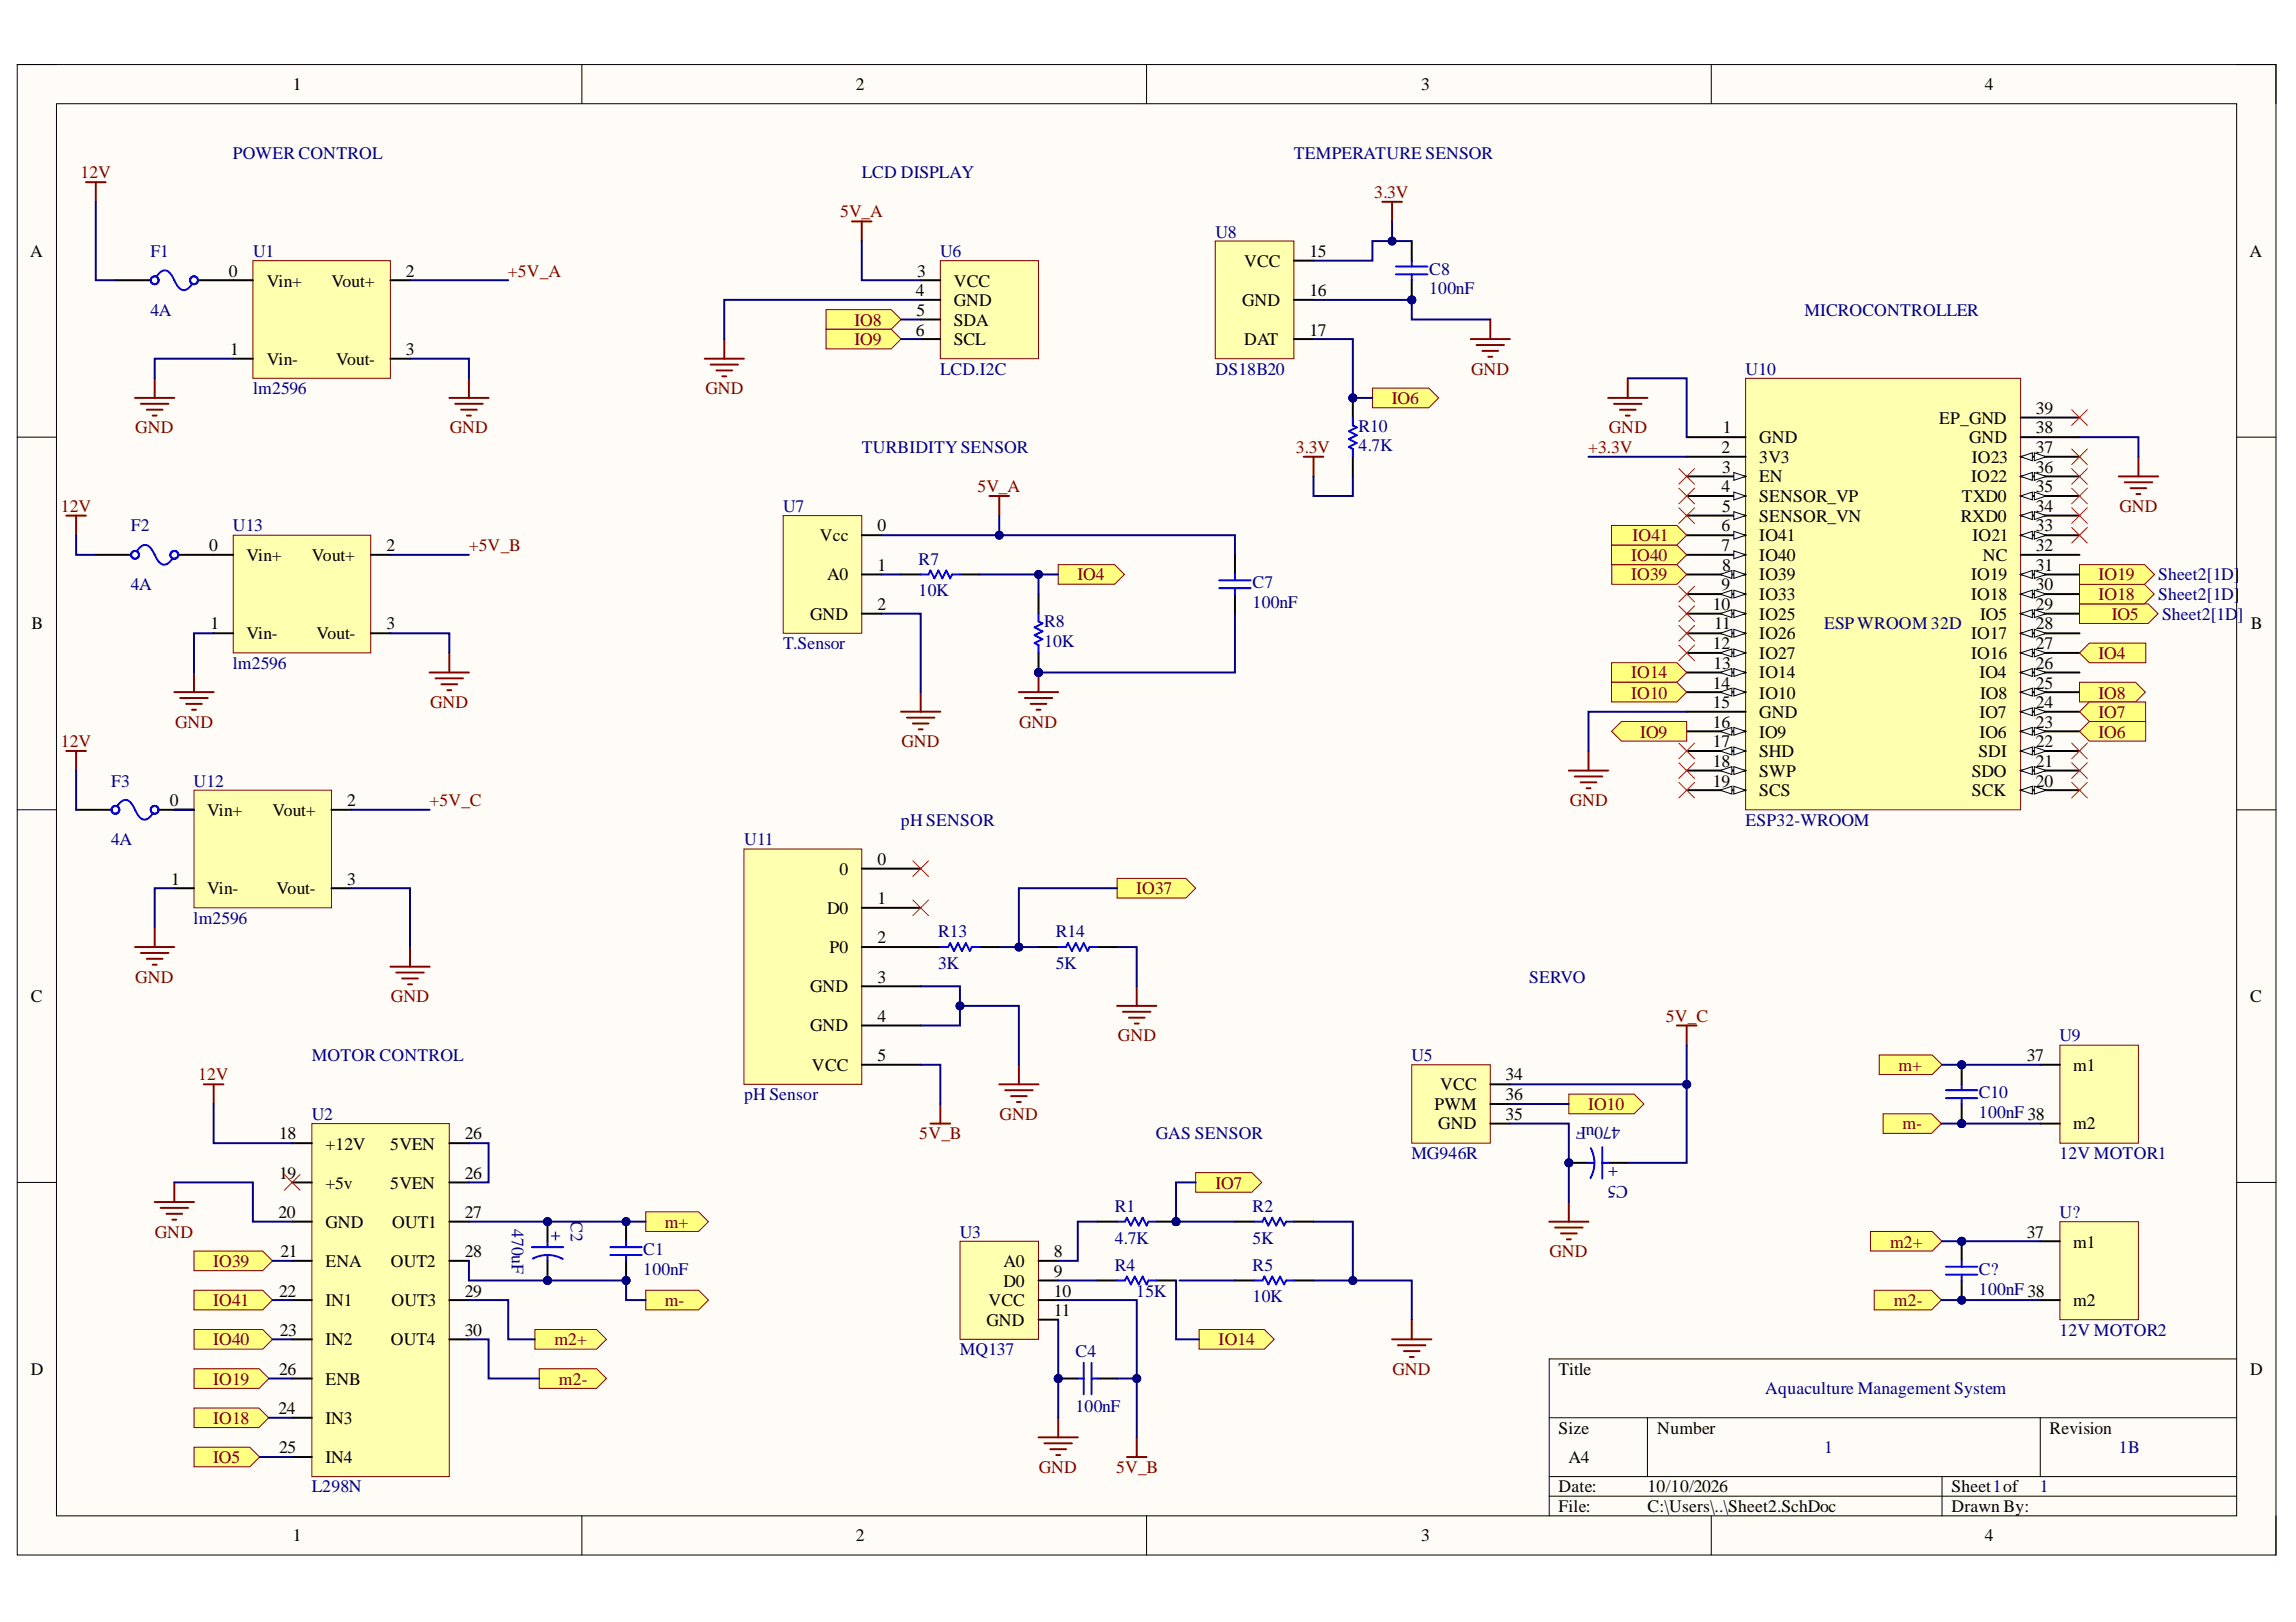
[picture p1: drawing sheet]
<svg xmlns="http://www.w3.org/2000/svg" width="297mm" height="210mm" viewBox="0 0 297 210" stroke-linecap="round" stroke-linejoin="round" font-family="sans-serif">
<defs><g id="words">
<g font-size="2.3">
<text x="37.9" y="11.7">1</text>
<text x="110.7" y="11.7">2</text>
<text x="183.9" y="11.7">3</text>
<text x="256.8" y="11.7">4</text>
<text x="3.9" y="33.3">A</text>
<text x="29.6" y="35.8">0</text>
<text x="52.5" y="35.8">2</text>
<text x="118.7" y="35.8">3</text>
<text x="161" y="34.6">VCC</text>
<text x="169.4" y="33.3">15</text>
<text x="291" y="33.3">A</text>
<text x="34.5" y="37.1">Vin+</text>
<text x="42.9" y="37.1">Vout+</text>
<text x="118.5" y="38.4">4</text>
<text x="118.6" y="40.9">5</text>
<text x="123.4" y="37.1">VCC</text>
<text x="123.4" y="39.6">GND</text>
<text x="160.7" y="39.6">GND</text>
<text x="169.4" y="38.4">16</text>
<text x="29.8" y="46">1</text>
<text x="34.5" y="47.2">Vin-</text>
<text x="43.5" y="47.2">Vout-</text>
<text x="52.5" y="46">3</text>
<text x="118.5" y="43.4">6</text>
<text x="123.4" y="42.2">SDA</text>
<text x="123.4" y="44.7">SCL</text>
<text x="161" y="44.7">DAT</text>
<text x="169.4" y="43.4">17</text>
<text x="263.4" y="53.6">39</text>
<text x="222.7" y="58.6">2</text>
<text x="222.9" y="56.1">1</text>
<text x="227.6" y="57.4">GND</text>
<text x="227.6" y="59.9">3V3</text>
<text x="250.9" y="54.8">EP_GND</text>
<text x="254.8" y="57.4">GND</text>
<text x="255.1" y="59.9">IO23</text>
<text x="263.4" y="58.6">37</text>
<text x="263.4" y="56.1">38</text>
<text x="222.7" y="63.7">4</text>
<text x="222.8" y="61.2">3</text>
<text x="227.6" y="62.4">EN</text>
<text x="227.6" y="65">SENSOR_VP</text>
<text x="253.8" y="65">TXD0</text>
<text x="255" y="62.4">IO22</text>
<text x="263.4" y="63.7">35</text>
<text x="263.4" y="61.2">36</text>
<text x="27.1" y="71.3">0</text>
<text x="50" y="71.3">2</text>
<text x="106.1" y="70">Vcc</text>
<text x="113.5" y="68.8">0</text>
<text x="222.7" y="68.8">6</text>
<text x="222.7" y="71.3">7</text>
<text x="222.8" y="66.2">5</text>
<text x="227.6" y="67.5">SENSOR_VN</text>
<text x="227.6" y="70">IO41</text>
<text x="253.7" y="67.5">RXD0</text>
<text x="255.2" y="70">IO21</text>
<text x="263.4" y="71.3">32</text>
<text x="263.4" y="68.8">33</text>
<text x="263.4" y="66.2">34</text>
<text x="31.9" y="72.6">Vin+</text>
<text x="40.3" y="72.6">Vout+</text>
<text x="107" y="75.1">A0</text>
<text x="113.5" y="73.8">1</text>
<text x="222.7" y="76.4">9</text>
<text x="222.8" y="73.8">8</text>
<text x="227.6" y="72.6">IO40</text>
<text x="227.6" y="75.1">IO39</text>
<text x="227.6" y="77.6">IO33</text>
<text x="255" y="77.6">IO18</text>
<text x="255" y="75.1">IO19</text>
<text x="256.5" y="72.6">NC</text>
<text x="263.4" y="76.4">30</text>
<text x="263.4" y="73.8">31</text>
<text x="4.1" y="81.4">B</text>
<text x="27.2" y="81.4">1</text>
<text x="31.9" y="82.7">Vin-</text>
<text x="40.9" y="82.7">Vout-</text>
<text x="50" y="81.4">3</text>
<text x="104.8" y="80.2">GND</text>
<text x="113.5" y="78.9">2</text>
<text x="221.6" y="78.9">10</text>
<text x="221.6" y="84">12</text>
<text x="221.8" y="81.4">11</text>
<text x="227.6" y="80.2">IO25</text>
<text x="227.6" y="82.7">IO26</text>
<text x="255" y="82.7">IO17</text>
<text x="256.2" y="80.2">IO5</text>
<text x="263.4" y="84">27</text>
<text x="263.4" y="81.4">28</text>
<text x="263.4" y="78.9">29</text>
<text x="291.2" y="81.4">B</text>
<text x="221.6" y="89.1">14</text>
<text x="221.7" y="86.5">13</text>
<text x="227.6" y="85.2">IO27</text>
<text x="227.6" y="87.8">IO14</text>
<text x="255" y="85.2">IO16</text>
<text x="256.1" y="87.8">IO4</text>
<text x="263.4" y="89.1">25</text>
<text x="263.4" y="86.5">26</text>
<text x="221.6" y="91.7">15</text>
<text x="221.6" y="94.2">16</text>
<text x="227.6" y="90.4">IO10</text>
<text x="227.6" y="92.9">GND</text>
<text x="227.6" y="95.5">IO9</text>
<text x="256.1" y="95.5">IO6</text>
<text x="256.1" y="92.9">IO7</text>
<text x="256.2" y="90.4">IO8</text>
<text x="263.4" y="94.2">23</text>
<text x="263.4" y="91.7">24</text>
<text x="221.6" y="96.7">17</text>
<text x="221.6" y="99.3">18</text>
<text x="221.6" y="101.8">19</text>
<text x="227.6" y="98">SHD</text>
<text x="227.6" y="100.5">SWP</text>
<text x="255.1" y="100.5">SDO</text>
<text x="255.9" y="98">SDI</text>
<text x="263.4" y="101.8">20</text>
<text x="263.4" y="99.3">21</text>
<text x="263.4" y="96.7">22</text>
<text x="22" y="104.3">0</text>
<text x="26.8" y="105.6">Vin+</text>
<text x="35.3" y="105.6">Vout+</text>
<text x="44.9" y="104.3">2</text>
<text x="227.6" y="103.1">SCS</text>
<text x="255.1" y="103.1">SCK</text>
<text x="108.6" y="113.2">0</text>
<text x="113.5" y="111.9">0</text>
<text x="22.2" y="114.5">1</text>
<text x="26.8" y="115.7">Vin-</text>
<text x="35.8" y="115.7">Vout-</text>
<text x="44.9" y="114.5">3</text>
<text x="107" y="118.3">D0</text>
<text x="113.5" y="117">1</text>
<text x="107.3" y="123.3">P0</text>
<text x="113.5" y="122.1">2</text>
<text x="4" y="129.7">C</text>
<text x="104.8" y="128.4">GND</text>
<text x="113.5" y="127.1">3</text>
<text x="291.1" y="129.7">C</text>
<text x="104.8" y="133.5">GND</text>
<text x="113.5" y="132.2">4</text>
<text x="113.5" y="137.3">5</text>
<text x="262.2" y="137.3">37</text>
<text x="105" y="138.6">VCC</text>
<text x="185.6" y="143.6">PWM</text>
<text x="186.3" y="141.1">VCC</text>
<text x="194.8" y="139.8">34</text>
<text x="194.8" y="142.4">36</text>
<text x="268.2" y="138.6">m1</text>
<text x="36.1" y="147.4">18</text>
<text x="42.1" y="148.8">+12V</text>
<text x="50.5" y="148.8">5VEN</text>
<text x="60.1" y="147.4">26</text>
<text x="186.1" y="146.2">GND</text>
<text x="194.8" y="144.9">35</text>
<text x="268.2" y="146.2">m2</text>
<text x="36.1" y="152.6">19</text>
<text x="42.1" y="153.8">+5v</text>
<text x="50.5" y="153.8">5VEN</text>
<text x="60.1" y="152.6">26</text>
<text x="36" y="157.6">20</text>
<text x="42.1" y="158.9">GND</text>
<text x="50.7" y="158.9">OUT1</text>
<text x="60.1" y="157.6">27</text>
<text x="262.2" y="160.2">37</text>
<text x="268.2" y="161.4">m1</text>
<text x="36.1" y="167.8">22</text>
<text x="36.3" y="162.7">21</text>
<text x="42.1" y="164">ENA</text>
<text x="50.6" y="164">OUT2</text>
<text x="60.1" y="162.7">28</text>
<text x="60.1" y="167.8">29</text>
<text x="129.8" y="164">A0</text>
<text x="129.8" y="166.5">D0</text>
<text x="136.3" y="162.7">8</text>
<text x="136.3" y="165.2">9</text>
<text x="136.3" y="167.8">10</text>
<text x="36.2" y="172.9">23</text>
<text x="42.1" y="169">IN1</text>
<text x="50.7" y="169">OUT3</text>
<text x="60.1" y="172.9">30</text>
<text x="127.6" y="171.6">GND</text>
<text x="127.9" y="169">VCC</text>
<text x="136.3" y="170.3">11</text>
<text x="268.2" y="169">m2</text>
<text x="4" y="177.9">D</text>
<text x="36.1" y="177.9">26</text>
<text x="42.1" y="174.1">IN2</text>
<text x="42.1" y="179.2">ENB</text>
<text x="50.6" y="174.1">OUT4</text>
<text x="201.6" y="177.9">Title</text>
<text x="291.1" y="177.9">D</text>
<text x="36" y="183">24</text>
<text x="42.1" y="184.3">IN3</text>
<text x="201.6" y="185.5">Size</text>
<text x="214.4" y="185.5">Number</text>
<text x="265.2" y="185.5">Revision</text>
<text x="36.1" y="188.1">25</text>
<text x="42.1" y="189.3">IN4</text>
<text x="202.9" y="189.3">A4</text>
<text x="201.6" y="193.1">Date:</text>
<text x="201.6" y="195.7">File:</text>
<text x="213.1" y="193.1">10/10/2026</text>
<text x="213.1" y="195.7">C:\Users\..\Sheet2.SchDoc</text>
<text x="252.5" y="193.1">Sheet1of</text>
<text x="252.5" y="195.7">Drawn By:</text>
<text x="37.9" y="199.5">1</text>
<text x="110.7" y="199.5">2</text>
<text x="183.9" y="199.5">3</text>
<text x="256.8" y="199.5">4</text>
</g>
<g font-size="2.3" fill="#800000">
<text x="10.4" y="23.1">12V</text>
<text x="108.7" y="28.1">5V_A</text>
<text x="177.8" y="25.6">3.3V</text>
<text x="65.7" y="35.8">+5V_A</text>
<text x="110.5" y="42.2">IO8</text>
<text x="110.5" y="44.7">IO9</text>
<text x="91.3" y="51">GND</text>
<text x="180.1" y="52.3">IO6</text>
<text x="190.3" y="48.5">GND</text>
<text x="17.5" y="56.1">GND</text>
<text x="58.2" y="56.1">GND</text>
<text x="167.6" y="58.6">3.3V</text>
<text x="205.4" y="58.6">+3.3V</text>
<text x="208.2" y="56.1">GND</text>
<text x="126.4" y="63.7">5V_A</text>
<text x="7.9" y="66.2">12V</text>
<text x="60.6" y="71.3">+5V_B</text>
<text x="211.2" y="70">IO41</text>
<text x="274.2" y="66.2">GND</text>
<text x="139.4" y="75.1">IO4</text>
<text x="211" y="75.1">IO39</text>
<text x="211" y="72.6">IO40</text>
<text x="271.5" y="77.6">IO18</text>
<text x="271.5" y="75.1">IO19</text>
<text x="273.2" y="80.2">IO5</text>
<text x="211" y="87.8">IO14</text>
<text x="271.5" y="85.2">IO4</text>
<text x="22.7" y="94.2">GND</text>
<text x="55.7" y="91.7">GND</text>
<text x="131.9" y="94.2">GND</text>
<text x="211" y="90.4">IO10</text>
<text x="212.2" y="95.5">IO9</text>
<text x="271.5" y="90.4">IO8</text>
<text x="271.5" y="92.9">IO7</text>
<text x="271.5" y="95.5">IO6</text>
<text x="7.9" y="96.7">12V</text>
<text x="116.6" y="96.7">GND</text>
<text x="55.6" y="104.3">+5V_C</text>
<text x="203.1" y="104.3">GND</text>
<text x="147" y="115.7">IO37</text>
<text x="17.5" y="127.1">GND</text>
<text x="50.6" y="129.7">GND</text>
<text x="144.6" y="134.7">GND</text>
<text x="215.5" y="132.2">5V_C</text>
<text x="25.6" y="139.8">12V</text>
<text x="205.4" y="143.6">IO10</text>
<text x="245.6" y="138.6">m+</text>
<text x="118.9" y="147.4">5V_B</text>
<text x="129.3" y="144.9">GND</text>
<text x="246.1" y="146.2">m-</text>
<text x="157.2" y="153.8">IO7</text>
<text x="20" y="160.2">GND</text>
<text x="86" y="158.9">m+</text>
<text x="244.5" y="161.4">m2+</text>
<text x="27.6" y="164">IO39</text>
<text x="200.5" y="162.7">GND</text>
<text x="27.6" y="169">IO41</text>
<text x="86" y="169">m-</text>
<text x="245" y="169">m2-</text>
<text x="27.6" y="174.1">IO40</text>
<text x="27.6" y="179.2">IO19</text>
<text x="71.7" y="174.1">m2+</text>
<text x="72.3" y="179.2">m2-</text>
<text x="157.7" y="174.1">IO14</text>
<text x="180.2" y="177.9">GND</text>
<text x="27.6" y="184.3">IO18</text>
<text x="27.6" y="189.3">IO5</text>
<text x="134.4" y="190.6">GND</text>
<text x="144.4" y="190.6">5V_B</text>
</g>
<g font-size="2.3" fill="#000080">
<text x="30.1" y="20.5">POWER CONTROL</text>
<text x="111.5" y="23.1">LCD DISPLAY</text>
<text x="167.4" y="20.5">TEMPERATURE SENSOR</text>
<text x="19.5" y="33.3">F1</text>
<text x="32.7" y="33.3">U1</text>
<text x="121.6" y="33.3">U6</text>
<text x="157.2" y="30.8">U8</text>
<text x="184.9" y="35.6">C8</text>
<text x="19.5" y="40.9">4A</text>
<text x="184.9" y="38.1">100nF</text>
<text x="233.4" y="40.9">MICROCONTROLLER</text>
<text x="32.7" y="51">lm2596</text>
<text x="121.6" y="48.5">LCD.I2C</text>
<text x="157.2" y="48.5">DS18B20</text>
<text x="225.8" y="48.5">U10</text>
<text x="111.5" y="58.6">TURBIDITYSENSOR</text>
<text x="175.8" y="58.4">4.7K</text>
<text x="175.8" y="55.8">R10</text>
<text x="16.9" y="68.8">F2</text>
<text x="30.1" y="68.8">U13</text>
<text x="101.3" y="66.2">U7</text>
<text x="16.9" y="76.4">4A</text>
<text x="118.8" y="77.1">10K</text>
<text x="118.8" y="73.1">R7</text>
<text x="162.1" y="76.1">C7</text>
<text x="279.2" y="77.6">Sheet2[1D]</text>
<text x="279.2" y="75.1">Sheet2[1D]</text>
<text x="101.3" y="84">T.Sensor</text>
<text x="135.1" y="83.7">10K</text>
<text x="135.1" y="81.2">R8</text>
<text x="162.1" y="78.7">100nF</text>
<text x="236" y="81.4">ESPWROOM 32D</text>
<text x="279.7" y="80.2">Sheet2[1D</text>
<text x="289.5" y="80.2">]</text>
<text x="30.1" y="86.5">lm2596</text>
<text x="14.4" y="101.8">F3</text>
<text x="25" y="101.8">U12</text>
<text x="116.6" y="106.9">pH SENSOR</text>
<text x="225.8" y="106.9">ESP32-WROOM</text>
<text x="14.4" y="109.4">4A</text>
<text x="96.3" y="109.4">U11</text>
<text x="25" y="119.5">lm2596</text>
<text x="121.4" y="125.4">3K</text>
<text x="121.4" y="121.3">R13</text>
<text x="136.6" y="125.4">5K</text>
<text x="136.6" y="121.3">R14</text>
<text x="197.8" y="127.1">SERVO</text>
<text x="40.3" y="137.3">MOTOR CONTROL</text>
<text x="182.6" y="137.3">U5</text>
<text x="266.4" y="134.7">U9</text>
<text x="96.3" y="142.4">pH Sensor</text>
<text x="256" y="142.1">C10</text>
<text x="40.3" y="144.9">U2</text>
<text x="149.5" y="147.4">GAS SENSOR</text>
<text x="209.6" y="145.8" transform="rotate(-180 209.6 145.8)">470uF</text>
<text x="256" y="144.6">100nF 38</text>
<text x="182.6" y="150">MG946R</text>
<text x="210.6" y="153.5" transform="rotate(-180 210.6 153.5)">C5</text>
<text x="266.4" y="150">12V MOTOR1</text>
<text x="66.2" y="159" transform="rotate(90 66.2 159)">470uF</text>
<text x="73.8" y="158.1" transform="rotate(90 73.8 158.1)">C2</text>
<text x="124.2" y="160.2">U3</text>
<text x="144.2" y="160.9">4.7K</text>
<text x="144.2" y="156.9">R1</text>
<text x="162.1" y="160.9">5K</text>
<text x="162.1" y="156.9">R2</text>
<text x="266.4" y="157.6">U?</text>
<text x="83.2" y="165">100nF</text>
<text x="83.2" y="162.5">C1</text>
<text x="144.2" y="164.5">R4</text>
<text x="147" y="167.8">15K</text>
<text x="162.1" y="164.5">R5</text>
<text x="256" y="167.5">100nF 38</text>
<text x="256" y="165">C?</text>
<text x="162.1" y="168.5">10K</text>
<text x="266.4" y="172.9">12V MOTOR2</text>
<text x="124.2" y="175.4">MQ137</text>
<text x="139.1" y="175.6">C4</text>
<text x="139.1" y="182.7">100nF</text>
<text x="228.4" y="180.5">Aquaculture Management System</text>
<text x="236" y="188.1">1</text>
<text x="274.1" y="188.1">1B</text>
<text x="40.3" y="193.1">L298N</text>
<text x="263.9" y="193.1">1</text>
</g>
<g font-size="2.3" fill="#00f">
<text x="209.3" y="151" transform="rotate(-180 209.3 151)">+</text>
<text x="71.3" y="159.3" transform="rotate(90 71.3 159.3)">+</text>
</g>
</g></defs>
<path d="M2.2 8.4h292.2v192.8h-292.2z" fill-rule="evenodd" fill="#fffcf8"/>
<path d="M2.2 8.4h292.2v192.8h-292.2z" fill="none" stroke="#000" stroke-width=".13"/>
<path d="M7.3 13.4h282.1v182.8h-282.1z" fill-rule="evenodd" fill="#fffcf8"/>
<g fill="none" stroke="#000" stroke-width=".13">
<path d="M2.2 8.3h5.1M7.3 13.4h282.1v182.8h-282.1zM75.3 8.3v5.1M148.3 8.3v5.1M221.4 8.4v5M289.4 8.4h5v5M2.2 56.6h5.1M289.4 56.6h5M2.2 104.8h5.1M289.4 104.8h5M2.2 153h5.1M289.4 153h5"/>
<path d="M289.4 175.9h-89v20.3M75.3 196.2v5M148.3 196.2v5M200.4 183.5h89M200.4 191.1h89M200.4 193.6h89M213.1 183.5v7.6M221.4 196.2v5M251.2 191.1v5.1M264 183.5v7.6M294.4 196.2v5"/>
</g>
<path d="M11.1 23.6h2.6M12.4 23.6v2.5M17.5 51.5h5.1M18.2 52.3h3.6M19 53h2M19.8 53.8h.5M20 49v2.5M26.4 140.3h2.5M27.6 140.3v2.6" fill="none" stroke="#800000" stroke-width=".25"/>
<path d="M14.9 36.3h4.6M25.6 36.3h4.6" fill="none" stroke="#000" stroke-width=".25"/>
<g fill="none" stroke="#00f" stroke-width=".25">
<path d="M20.3 35.8l.1-.2a.93 .93 0 0 1 1.5-.3l.7 1.1a1.62 1.62 0 0 0 1.3 1.1l.5-.2 .4-.5"/>
<circle cx="20" cy="36.3" r=".51"/>
<circle cx="25.1" cy="36.3" r=".51"/>
</g>
<path d="M40.3 145.4h17.8v45.7h-17.8z" fill-rule="evenodd" fill="#ffffb0"/>
<path d="M40.3 145.4h17.8v45.7h-17.8z" fill="none" stroke="#800000" stroke-width=".13"/>
<g fill="none" stroke="#000" stroke-width=".25">
<path d="M37.8 147.9h2.5M37.8 153h2.5M37.8 158.1h2.5M58.1 147.9h2.6M58.1 153h2.6M58.1 158.1h2.6M37.8 163.2h2.5M37.8 168.2h2.5M37.8 173.3h2.5M37.8 178.4h2.5M58.1 163.2h2.6M58.1 168.2h2.6"/>
<path d="M58.1 173.3h2.6M37.8 183.5h2.5M37.8 188.6h2.5"/>
</g>
<path d="M20 155.6h5.1M20.8 156.3h3.5M21.5 157.1h2.1M22.3 157.8h.5M22.6 153v2.6" fill="none" stroke="#800000" stroke-width=".25"/>
<path d="M25.1 161.9h8.9l1.3 1.3-1.3 1.2h-8.9z" fill-rule="evenodd" fill="#ffff80"/>
<path d="M25.1 161.9h8.9l1.3 1.3-1.3 1.2h-8.9z" fill="none" stroke="#800000" stroke-width=".13"/>
<path d="M25.1 167h8.9l1.3 1.2-1.3 1.3h-8.9z" fill-rule="evenodd" fill="#ffff80"/>
<path d="M25.1 167h8.9l1.3 1.2-1.3 1.3h-8.9z" fill="none" stroke="#800000" stroke-width=".13"/>
<path d="M25.1 172.1h8.9l1.3 1.2-1.3 1.3h-8.9z" fill-rule="evenodd" fill="#ffff80"/>
<path d="M25.1 172.1h8.9l1.3 1.2-1.3 1.3h-8.9z" fill="none" stroke="#800000" stroke-width=".13"/>
<path d="M83.5 156.8h6.9l1.3 1.3-1.3 1.3h-6.9z" fill-rule="evenodd" fill="#ffff80"/>
<path d="M83.5 156.8h6.9l1.3 1.3-1.3 1.3h-6.9z" fill="none" stroke="#800000" stroke-width=".13"/>
<path d="M83.5 167h6.9l1.3 1.2-1.3 1.3h-6.9z" fill-rule="evenodd" fill="#ffff80"/>
<path d="M83.5 167h6.9l1.3 1.2-1.3 1.3h-6.9z" fill="none" stroke="#800000" stroke-width=".13"/>
<circle cx="81" cy="165.7" r=".51" fill="#000080"/>
<circle cx="81" cy="165.7" r=".51" fill="none" stroke="#000080" stroke-width=".13"/>
<circle cx="81" cy="158.1" r=".51" fill="#000080"/>
<circle cx="81" cy="158.1" r=".51" fill="none" stroke="#000080" stroke-width=".13"/>
<path d="M81 163.2v2.5" fill="none" stroke="#000" stroke-width=".25"/>
<circle cx="81" cy="165.7" r=".51" fill="#000080"/>
<circle cx="81" cy="165.7" r=".51" fill="none" stroke="#000080" stroke-width=".13"/>
<path d="M81 158.1v2.5" fill="none" stroke="#000" stroke-width=".25"/>
<circle cx="81" cy="158.1" r=".51" fill="#000080"/>
<circle cx="81" cy="158.1" r=".51" fill="none" stroke="#000080" stroke-width=".13"/>
<path d="M79 161.4h4M79 162.4h4M81 160.6v.8M81 162.4v.8" fill="none" stroke="#00f" stroke-width=".25"/>
<circle cx="70.8" cy="158.1" r=".51" fill="#000080"/>
<circle cx="70.8" cy="158.1" r=".51" fill="none" stroke="#000080" stroke-width=".13"/>
<circle cx="70.8" cy="165.7" r=".51" fill="#000080"/>
<circle cx="70.8" cy="165.7" r=".51" fill="none" stroke="#000080" stroke-width=".13"/>
<path d="M70.8 158.1v2.5" fill="none" stroke="#000" stroke-width=".25"/>
<circle cx="70.8" cy="158.1" r=".51" fill="#000080"/>
<circle cx="70.8" cy="158.1" r=".51" fill="none" stroke="#000080" stroke-width=".13"/>
<path d="M70.8 163.2v2.5" fill="none" stroke="#000" stroke-width=".25"/>
<circle cx="70.8" cy="165.7" r=".51" fill="#000080"/>
<circle cx="70.8" cy="165.7" r=".51" fill="none" stroke="#000080" stroke-width=".13"/>
<path d="M68.8 161.4h4.1M68.9 162.9a4.1 4.1 0 0 1 3.9 0M70.8 160.6v.8M70.8 162.4v.8" fill="none" stroke="#00f" stroke-width=".25"/>
<path d="M124.2 160.6h10.2v12.7h-10.2z" fill-rule="evenodd" fill="#ffffb0"/>
<path d="M124.2 160.6h10.2v12.7h-10.2z" fill="none" stroke="#800000" stroke-width=".13"/>
<path d="M134.4 163.2h2.5M134.4 165.7h2.5M134.4 168.2h2.5M134.4 170.8h2.5" fill="none" stroke="#000" stroke-width=".25"/>
<circle cx="152.1" cy="158.1" r=".51" fill="#000080"/>
<circle cx="152.1" cy="158.1" r=".51" fill="none" stroke="#000080" stroke-width=".13"/>
<path d="M149.6 158.1h2.5" fill="none" stroke="#000" stroke-width=".25"/>
<circle cx="152.1" cy="158.1" r=".51" fill="#000080"/>
<circle cx="152.1" cy="158.1" r=".51" fill="none" stroke="#000080" stroke-width=".13"/>
<path d="M142 158.1h2.5M159.8 158.1h2.5M167.4 158.1h2.5M142 165.7h2.5M149.6 165.7h2.5M159.8 165.7h2.5M167.4 165.7h2.5" fill="none" stroke="#000" stroke-width=".25"/>
<path d="M144.5 158.1h1l.3-.5 .5 1 .5-1 .5 1 .5-1 .5 1 .3-.5h1M162.3 158.1h1l.3-.5 .5 1 .5-1 .5 1 .5-1 .5 1 .3-.5h1M144.5 165.7h1l.3-.5 .5 1 .5-1 .5 1 .5-1 .5 1 .3-.5h1M162.3 165.7h1l.3-.5 .5 1 .5-1 .5 1 .5-1 .5 1 .3-.5h1" fill="none" stroke="#00f" stroke-width=".25"/>
<path d="M180.1 173.3h5.1M180.9 174.1h3.5M181.6 174.8h2.1M182.4 175.6h.5M182.6 170.8v2.5" fill="none" stroke="#800000" stroke-width=".25"/>
<path d="M154.7 151.7h7.3l1.2 1.3-1.2 1.3h-7.3z" fill-rule="evenodd" fill="#ffff80"/>
<path d="M154.7 151.7h7.3l1.2 1.3-1.2 1.3h-7.3z" fill="none" stroke="#800000" stroke-width=".13"/>
<path d="M155.1 172.1h8.5l1.2 1.2-1.2 1.3h-8.5z" fill-rule="evenodd" fill="#ffff80"/>
<path d="M155.1 172.1h8.5l1.2 1.2-1.2 1.3h-8.5z" fill="none" stroke="#800000" stroke-width=".13"/>
<path d="M134.4 186h5M135.1 186.8h3.6M135.9 187.5h2M136.7 188.3h.5M136.9 183.5v2.5" fill="none" stroke="#800000" stroke-width=".25"/>
<circle cx="136.9" cy="178.4" r=".51" fill="#000080"/>
<circle cx="136.9" cy="178.4" r=".51" fill="none" stroke="#000080" stroke-width=".13"/>
<path d="M136.9 178.4h2.5M142 178.4h2.5" fill="none" stroke="#000" stroke-width=".25"/>
<circle cx="136.9" cy="178.4" r=".51" fill="#000080"/>
<circle cx="136.9" cy="178.4" r=".51" fill="none" stroke="#000080" stroke-width=".13"/>
<path d="M139.4 178.4h.8M140.2 176.4v4M141.2 176.4v4M141.2 178.4h.8" fill="none" stroke="#00f" stroke-width=".25"/>
<path d="M182.6 137.8h10.2v10.1h-10.2z" fill-rule="evenodd" fill="#ffffb0"/>
<path d="M182.6 137.8h10.2v10.1h-10.2z" fill="none" stroke="#800000" stroke-width=".13"/>
<path d="M192.8 140.3h2.5M192.8 145.4h2.5M192.8 142.9h2.5" fill="none" stroke="#000" stroke-width=".25"/>
<path d="M200.4 158.1h5.1M201.2 158.9h3.5M201.9 159.6h2.1M203 155.6v2.5M202.7 160.4h.5" fill="none" stroke="#800000" stroke-width=".25"/>
<path d="M203 141.6h8.4l1.3 1.3-1.3 1.2h-8.4z" fill-rule="evenodd" fill="#ffff80"/>
<path d="M203 141.6h8.4l1.3 1.3-1.3 1.2h-8.4z" fill="none" stroke="#800000" stroke-width=".13"/>
<circle cx="203" cy="150.5" r=".51" fill="#000080"/>
<circle cx="203" cy="150.5" r=".51" fill="none" stroke="#000080" stroke-width=".13"/>
<path d="M203 150.5h2.5M208 150.5h2.6" fill="none" stroke="#000" stroke-width=".25"/>
<circle cx="203" cy="150.5" r=".51" fill="#000080"/>
<circle cx="203" cy="150.5" r=".51" fill="none" stroke="#000080" stroke-width=".13"/>
<path d="M205.5 150.5h.8M205.8 148.6a4 4 0 0 1 0 3.8M207.3 148.4v4.1M207.3 150.5h.7" fill="none" stroke="#00f" stroke-width=".25"/>
<path d="M121.7 33.7h12.7v12.7h-12.7z" fill-rule="evenodd" fill="#ffffb0"/>
<path d="M121.7 33.7h12.7v12.7h-12.7z" fill="none" stroke="#800000" stroke-width=".13"/>
<path d="M119.1 36.3h2.6M119.1 38.8h2.6M119.1 41.3h2.6M119.1 43.9h2.6" fill="none" stroke="#000" stroke-width=".25"/>
<path d="M110.2 28.7h2.6M111.5 28.7v2.5M91.2 46.4h5M91.9 47.2h3.6M92.7 47.9h2M93.4 48.7h.6M93.7 43.9v2.5" fill="none" stroke="#800000" stroke-width=".25"/>
<path d="M106.9 40.1h8.4l1.3 1.2-1.3 1.3h-8.4z" fill-rule="evenodd" fill="#ffff80"/>
<path d="M106.9 40.1h8.4l1.3 1.2-1.3 1.3h-8.4z" fill="none" stroke="#800000" stroke-width=".13"/>
<path d="M106.9 42.6h8.4l1.3 1.3-1.3 1.3h-8.4z" fill-rule="evenodd" fill="#ffff80"/>
<path d="M106.9 42.6h8.4l1.3 1.3-1.3 1.3h-8.4z" fill="none" stroke="#800000" stroke-width=".13"/>
<path d="M101.3 66.7h10.2v15.3h-10.2z" fill-rule="evenodd" fill="#ffffb0"/>
<path d="M101.3 66.7h10.2v15.3h-10.2z" fill="none" stroke="#800000" stroke-width=".13"/>
<path d="M111.5 69.3h2.5M111.5 74.3h2.5M111.5 79.4h2.5M116.6 74.3h2.5M124.2 74.3h2.5" fill="none" stroke="#000" stroke-width=".25"/>
<path d="M116.6 92.1h5.1M117.3 92.9h3.6M118.1 93.6h2M118.9 94.4h.5M119.1 89.6v2.5" fill="none" stroke="#800000" stroke-width=".25"/>
<path d="M119.1 74.3h1l.3-.5 .5 1 .5-1 .5 1 .5-1 .5 1 .3-.5h1" fill="none" stroke="#00f" stroke-width=".25"/>
<circle cx="134.4" cy="87" r=".51" fill="#000080"/>
<circle cx="134.4" cy="87" r=".51" fill="none" stroke="#000080" stroke-width=".13"/>
<path d="M134.4 76.9v2.5M134.4 84.5v2.5" fill="none" stroke="#000" stroke-width=".25"/>
<circle cx="134.4" cy="87" r=".51" fill="#000080"/>
<circle cx="134.4" cy="87" r=".51" fill="none" stroke="#000080" stroke-width=".13"/>
<path d="M134.4 79.4v1l.5 .3-1.1 .5 1.1 .5-1.1 .5 1.1 .5-1.1 .5 .6 .3v1" fill="none" stroke="#00f" stroke-width=".25"/>
<path d="M131.8 89.6h5.1M132.6 90.3h3.5M133.3 91.1h2.1M134.1 91.8h.5M134.4 87v2.6" fill="none" stroke="#800000" stroke-width=".25"/>
<circle cx="134.4" cy="87" r=".51" fill="#000080"/>
<circle cx="134.4" cy="87" r=".51" fill="none" stroke="#000080" stroke-width=".13"/>
<path d="M136.9 73.1h7.3l1.3 1.2-1.3 1.3h-7.3z" fill-rule="evenodd" fill="#ffff80"/>
<path d="M136.9 73.1h7.3l1.3 1.2-1.3 1.3h-7.3z" fill="none" stroke="#800000" stroke-width=".13"/>
<path d="M32.7 33.7h17.8v15.3h-17.8z" fill-rule="evenodd" fill="#ffffb0"/>
<path d="M32.7 33.7h17.8v15.3h-17.8z" fill="none" stroke="#800000" stroke-width=".13"/>
<path d="M30.2 36.3h2.5M50.5 36.3h2.5M30.2 46.4h2.5M50.5 46.4h2.5" fill="none" stroke="#000" stroke-width=".25"/>
<path d="M58.1 51.5h5.1M58.9 52.3h3.5M59.7 53h2M60.4 53.8h.5M60.7 49v2.5M128 64.2h2.5M129.3 64.2v2.5M216.9 132.7h2.6M218.2 132.7v2.6M145.8 188.6h2.5M147.1 186v2.6" fill="none" stroke="#800000" stroke-width=".25"/>
<path d="M157.2 31.2h10.2v15.2h-10.2z" fill-rule="evenodd" fill="#ffffb0"/>
<path d="M157.2 31.2h10.2v15.2h-10.2z" fill="none" stroke="#800000" stroke-width=".13"/>
<path d="M167.4 33.7h2.5M167.4 38.8h2.5M167.4 43.9h2.5" fill="none" stroke="#000" stroke-width=".25"/>
<circle cx="175" cy="51.5" r=".51" fill="#000080"/>
<circle cx="175" cy="51.5" r=".51" fill="none" stroke="#000080" stroke-width=".13"/>
<path d="M175 51.5v2.5" fill="none" stroke="#000" stroke-width=".25"/>
<circle cx="175" cy="51.5" r=".51" fill="#000080"/>
<circle cx="175" cy="51.5" r=".51" fill="none" stroke="#000080" stroke-width=".13"/>
<path d="M175 59.1v2.6M159.8 71.8v2.5M159.8 76.9v2.5" fill="none" stroke="#000" stroke-width=".25"/>
<path d="M175 54v1.1l.5 .2-1 .5 1 .5-1 .5 1 .5-1 .5 .5 .3v1M157.7 75.1h4.1M157.7 76.1h4.1M159.8 74.3v.8M159.8 76.1v.8" fill="none" stroke="#00f" stroke-width=".25"/>
<circle cx="182.6" cy="38.8" r=".51" fill="#000080"/>
<circle cx="182.6" cy="38.8" r=".51" fill="none" stroke="#000080" stroke-width=".13"/>
<path d="M182.6 36.3v2.5" fill="none" stroke="#000" stroke-width=".25"/>
<circle cx="182.6" cy="38.8" r=".51" fill="#000080"/>
<circle cx="182.6" cy="38.8" r=".51" fill="none" stroke="#000080" stroke-width=".13"/>
<path d="M182.6 31.2v2.5" fill="none" stroke="#000" stroke-width=".25"/>
<path d="M180.6 34.5h4.1M180.6 35.5h4.1M182.6 33.7v.8M182.6 35.5v.8" fill="none" stroke="#00f" stroke-width=".25"/>
<path d="M178.8 26.1h2.6M180.1 26.1v2.6M168.7 59.1h2.5M169.9 59.1v2.5M190.3 43.9h5M191 44.7h3.6M191.8 45.4h2M192.5 46.2h.6M192.8 41.3v2.6" fill="none" stroke="#800000" stroke-width=".25"/>
<path d="M177.6 50.2h7.3l1.2 1.3-1.2 1.3h-7.3z" fill-rule="evenodd" fill="#ffff80"/>
<path d="M177.6 50.2h7.3l1.2 1.3-1.2 1.3h-7.3z" fill="none" stroke="#800000" stroke-width=".13"/>
<path d="M266.5 135.3h10.2v12.6h-10.2z" fill-rule="evenodd" fill="#ffffb0"/>
<path d="M266.5 135.3h10.2v12.6h-10.2z" fill="none" stroke="#800000" stroke-width=".13"/>
<path d="M264 137.8h2.5M264 145.4h2.5" fill="none" stroke="#000" stroke-width=".25"/>
<path d="M243.1 136.5h6.9l1.2 1.3-1.2 1.3h-6.9z" fill-rule="evenodd" fill="#ffff80"/>
<path d="M243.1 136.5h6.9l1.2 1.3-1.2 1.3h-6.9z" fill="none" stroke="#800000" stroke-width=".13"/>
<path d="M243.6 144.1h6.3l1.3 1.3-1.3 1.3h-6.3z" fill-rule="evenodd" fill="#ffff80"/>
<path d="M243.6 144.1h6.3l1.3 1.3-1.3 1.3h-6.3z" fill="none" stroke="#800000" stroke-width=".13"/>
<circle cx="253.8" cy="145.4" r=".51" fill="#000080"/>
<circle cx="253.8" cy="145.4" r=".51" fill="none" stroke="#000080" stroke-width=".13"/>
<circle cx="253.8" cy="137.8" r=".51" fill="#000080"/>
<circle cx="253.8" cy="137.8" r=".51" fill="none" stroke="#000080" stroke-width=".13"/>
<path d="M253.8 142.9v2.5" fill="none" stroke="#000" stroke-width=".25"/>
<circle cx="253.8" cy="145.4" r=".51" fill="#000080"/>
<circle cx="253.8" cy="145.4" r=".51" fill="none" stroke="#000080" stroke-width=".13"/>
<path d="M253.8 137.8v2.5" fill="none" stroke="#000" stroke-width=".25"/>
<circle cx="253.8" cy="137.8" r=".51" fill="#000080"/>
<circle cx="253.8" cy="137.8" r=".51" fill="none" stroke="#000080" stroke-width=".13"/>
<path d="M251.8 141.1h4M251.8 142.1h4M253.8 140.3v.8M253.8 142.1v.8" fill="none" stroke="#00f" stroke-width=".25"/>
<path d="M225.8 49h35.6v55.8h-35.6z" fill-rule="evenodd" fill="#ffffb0"/>
<path d="M225.8 49h35.6v55.8h-35.6z" fill="none" stroke="#800000" stroke-width=".13"/>
<path d="M218.2 56.6h7.6M218.2 59.1h7.6M218.2 61.7h7.6" fill="none" stroke="#000" stroke-width=".25"/>
<path d="M224.3 61.1l1.5 .6-1.5 .5z" fill="#f8fcff"/>
<path d="M224.3 61.1l1.5 .6-1.5 .5z" fill="none" stroke="#000" stroke-width=".13"/>
<path d="M218.2 64.2h7.6" fill="none" stroke="#000" stroke-width=".25"/>
<path d="M224.3 63.7l1.5 .5-1.5 .5z" fill="#f8fcff"/>
<path d="M224.3 63.7l1.5 .5-1.5 .5z" fill="none" stroke="#000" stroke-width=".13"/>
<path d="M218.2 66.7h7.6" fill="none" stroke="#000" stroke-width=".25"/>
<path d="M224.3 66.2l1.5 .5-1.5 .5z" fill="#f8fcff"/>
<path d="M224.3 66.2l1.5 .5-1.5 .5z" fill="none" stroke="#000" stroke-width=".13"/>
<path d="M218.2 69.3h7.6" fill="none" stroke="#000" stroke-width=".25"/>
<path d="M224.3 68.8l1.5 .5-1.5 .5z" fill="#f8fcff"/>
<path d="M224.3 68.8l1.5 .5-1.5 .5z" fill="none" stroke="#000" stroke-width=".13"/>
<path d="M218.2 71.8h7.6" fill="none" stroke="#000" stroke-width=".25"/>
<path d="M224.3 71.3l1.5 .5-1.5 .5z" fill="#f8fcff"/>
<path d="M224.3 71.3l1.5 .5-1.5 .5z" fill="none" stroke="#000" stroke-width=".13"/>
<path d="M218.2 74.3h7.6" fill="none" stroke="#000" stroke-width=".25"/>
<path d="M224.3 73.8l1.5 .5-1.5 .6z" fill="#f8fcff"/>
<path d="M224.3 73.8l1.5 .5-1.5 .6z" fill="none" stroke="#000" stroke-width=".13"/>
<path d="M222.5 74.3l1.6-.5v1.1z" fill="#f8fcff"/>
<path d="M222.5 74.3l1.6-.5v1.1z" fill="none" stroke="#000" stroke-width=".13"/>
<path d="M218.2 76.9h7.6" fill="none" stroke="#000" stroke-width=".25"/>
<path d="M224.3 76.4l1.5 .5-1.5 .5z" fill="#f8fcff"/>
<path d="M224.3 76.4l1.5 .5-1.5 .5z" fill="none" stroke="#000" stroke-width=".13"/>
<path d="M222.5 76.9l1.6-.5v1z" fill="#f8fcff"/>
<path d="M222.5 76.9l1.6-.5v1z" fill="none" stroke="#000" stroke-width=".13"/>
<path d="M218.2 79.4h7.6" fill="none" stroke="#000" stroke-width=".25"/>
<path d="M224.3 78.9l1.5 .5-1.5 .5z" fill="#f8fcff"/>
<path d="M224.3 78.9l1.5 .5-1.5 .5z" fill="none" stroke="#000" stroke-width=".13"/>
<path d="M222.5 79.4l1.6-.5v1z" fill="#f8fcff"/>
<path d="M222.5 79.4l1.6-.5v1z" fill="none" stroke="#000" stroke-width=".13"/>
<path d="M218.2 82h7.6" fill="none" stroke="#000" stroke-width=".25"/>
<path d="M224.3 81.4l1.5 .6-1.5 .5z" fill="#f8fcff"/>
<path d="M224.3 81.4l1.5 .6-1.5 .5z" fill="none" stroke="#000" stroke-width=".13"/>
<path d="M222.5 82l1.6-.6v1.1z" fill="#f8fcff"/>
<path d="M222.5 82l1.6-.6v1.1z" fill="none" stroke="#000" stroke-width=".13"/>
<path d="M218.2 84.5h7.6" fill="none" stroke="#000" stroke-width=".25"/>
<path d="M224.3 84l1.5 .5-1.5 .5z" fill="#f8fcff"/>
<path d="M224.3 84l1.5 .5-1.5 .5z" fill="none" stroke="#000" stroke-width=".13"/>
<path d="M222.5 84.5l1.6-.5v1z" fill="#f8fcff"/>
<path d="M222.5 84.5l1.6-.5v1z" fill="none" stroke="#000" stroke-width=".13"/>
<path d="M218.2 87h7.6" fill="none" stroke="#000" stroke-width=".25"/>
<path d="M224.3 86.5l1.5 .5-1.5 .5z" fill="#f8fcff"/>
<path d="M224.3 86.5l1.5 .5-1.5 .5z" fill="none" stroke="#000" stroke-width=".13"/>
<path d="M222.5 87l1.6-.5v1z" fill="#f8fcff"/>
<path d="M222.5 87l1.6-.5v1z" fill="none" stroke="#000" stroke-width=".13"/>
<path d="M218.2 89.6h7.6" fill="none" stroke="#000" stroke-width=".25"/>
<path d="M224.3 89.1l1.5 .5-1.5 .5z" fill="#f8fcff"/>
<path d="M224.3 89.1l1.5 .5-1.5 .5z" fill="none" stroke="#000" stroke-width=".13"/>
<path d="M222.5 89.6l1.6-.5v1z" fill="#f8fcff"/>
<path d="M222.5 89.6l1.6-.5v1z" fill="none" stroke="#000" stroke-width=".13"/>
<path d="M218.2 92.1h7.6M218.2 94.6h7.6" fill="none" stroke="#000" stroke-width=".25"/>
<path d="M224.3 94.1l1.5 .5-1.5 .5z" fill="#f8fcff"/>
<path d="M224.3 94.1l1.5 .5-1.5 .5z" fill="none" stroke="#000" stroke-width=".13"/>
<path d="M222.5 94.6l1.6-.5v1z" fill="#f8fcff"/>
<path d="M222.5 94.6l1.6-.5v1z" fill="none" stroke="#000" stroke-width=".13"/>
<path d="M218.2 97.2h7.6" fill="none" stroke="#000" stroke-width=".25"/>
<path d="M224.3 96.7l1.5 .5-1.5 .5z" fill="#f8fcff"/>
<path d="M224.3 96.7l1.5 .5-1.5 .5z" fill="none" stroke="#000" stroke-width=".13"/>
<path d="M222.5 97.2l1.6-.5v1z" fill="#f8fcff"/>
<path d="M222.5 97.2l1.6-.5v1z" fill="none" stroke="#000" stroke-width=".13"/>
<path d="M218.2 99.7h7.6" fill="none" stroke="#000" stroke-width=".25"/>
<path d="M224.3 99.2l1.5 .5-1.5 .5z" fill="#f8fcff"/>
<path d="M224.3 99.2l1.5 .5-1.5 .5z" fill="none" stroke="#000" stroke-width=".13"/>
<path d="M222.5 99.7l1.6-.5v1z" fill="#f8fcff"/>
<path d="M222.5 99.7l1.6-.5v1z" fill="none" stroke="#000" stroke-width=".13"/>
<path d="M218.2 102.3h7.6" fill="none" stroke="#000" stroke-width=".25"/>
<path d="M224.3 101.7l1.5 .6-1.5 .5z" fill="#f8fcff"/>
<path d="M224.3 101.7l1.5 .6-1.5 .5z" fill="none" stroke="#000" stroke-width=".13"/>
<path d="M222.5 102.3l1.6-.6v1.1z" fill="#f8fcff"/>
<path d="M222.5 102.3l1.6-.6v1.1z" fill="none" stroke="#000" stroke-width=".13"/>
<path d="M261.4 102.3h7.6" fill="none" stroke="#000" stroke-width=".25"/>
<path d="M261.4 102.3l1.5-.6v1.1z" fill="#f8fcff"/>
<path d="M261.4 102.3l1.5-.6v1.1z" fill="none" stroke="#000" stroke-width=".13"/>
<path d="M263.2 101.7l1.5 .6-1.5 .5z" fill="#f8fcff"/>
<path d="M263.2 101.7l1.5 .6-1.5 .5z" fill="none" stroke="#000" stroke-width=".13"/>
<path d="M261.4 99.7h7.6" fill="none" stroke="#000" stroke-width=".25"/>
<path d="M261.4 99.7l1.5-.5v1z" fill="#f8fcff"/>
<path d="M261.4 99.7l1.5-.5v1z" fill="none" stroke="#000" stroke-width=".13"/>
<path d="M263.2 99.2l1.5 .5-1.5 .5z" fill="#f8fcff"/>
<path d="M263.2 99.2l1.5 .5-1.5 .5z" fill="none" stroke="#000" stroke-width=".13"/>
<path d="M261.4 97.2h7.6" fill="none" stroke="#000" stroke-width=".25"/>
<path d="M261.4 97.2l1.5-.5v1z" fill="#f8fcff"/>
<path d="M261.4 97.2l1.5-.5v1z" fill="none" stroke="#000" stroke-width=".13"/>
<path d="M263.2 96.7l1.5 .5-1.5 .5z" fill="#f8fcff"/>
<path d="M263.2 96.7l1.5 .5-1.5 .5z" fill="none" stroke="#000" stroke-width=".13"/>
<path d="M261.4 94.6h7.6" fill="none" stroke="#000" stroke-width=".25"/>
<path d="M261.4 94.6l1.5-.5v1z" fill="#f8fcff"/>
<path d="M261.4 94.6l1.5-.5v1z" fill="none" stroke="#000" stroke-width=".13"/>
<path d="M263.2 94.1l1.5 .5-1.5 .5z" fill="#f8fcff"/>
<path d="M263.2 94.1l1.5 .5-1.5 .5z" fill="none" stroke="#000" stroke-width=".13"/>
<path d="M261.4 92.1h7.6" fill="none" stroke="#000" stroke-width=".25"/>
<path d="M261.4 92.1l1.5-.5v1z" fill="#f8fcff"/>
<path d="M261.4 92.1l1.5-.5v1z" fill="none" stroke="#000" stroke-width=".13"/>
<path d="M263.2 91.6l1.5 .5-1.5 .5z" fill="#f8fcff"/>
<path d="M263.2 91.6l1.5 .5-1.5 .5z" fill="none" stroke="#000" stroke-width=".13"/>
<path d="M261.4 89.6h7.6" fill="none" stroke="#000" stroke-width=".25"/>
<path d="M261.4 89.6l1.5-.5v1z" fill="#f8fcff"/>
<path d="M261.4 89.6l1.5-.5v1z" fill="none" stroke="#000" stroke-width=".13"/>
<path d="M263.2 89.1l1.5 .5-1.5 .5z" fill="#f8fcff"/>
<path d="M263.2 89.1l1.5 .5-1.5 .5z" fill="none" stroke="#000" stroke-width=".13"/>
<path d="M261.4 87h7.6" fill="none" stroke="#000" stroke-width=".25"/>
<path d="M261.4 87l1.5-.5v1z" fill="#f8fcff"/>
<path d="M261.4 87l1.5-.5v1z" fill="none" stroke="#000" stroke-width=".13"/>
<path d="M263.2 86.5l1.5 .5-1.5 .5z" fill="#f8fcff"/>
<path d="M263.2 86.5l1.5 .5-1.5 .5z" fill="none" stroke="#000" stroke-width=".13"/>
<path d="M261.4 84.5h7.6" fill="none" stroke="#000" stroke-width=".25"/>
<path d="M261.4 84.5l1.5-.5v1z" fill="#f8fcff"/>
<path d="M261.4 84.5l1.5-.5v1z" fill="none" stroke="#000" stroke-width=".13"/>
<path d="M263.2 84l1.5 .5-1.5 .5z" fill="#f8fcff"/>
<path d="M263.2 84l1.5 .5-1.5 .5z" fill="none" stroke="#000" stroke-width=".13"/>
<path d="M261.4 82h7.6" fill="none" stroke="#000" stroke-width=".25"/>
<path d="M261.4 82l1.5-.6v1.1z" fill="#f8fcff"/>
<path d="M261.4 82l1.5-.6v1.1z" fill="none" stroke="#000" stroke-width=".13"/>
<path d="M263.2 81.4l1.5 .6-1.5 .5z" fill="#f8fcff"/>
<path d="M263.2 81.4l1.5 .6-1.5 .5z" fill="none" stroke="#000" stroke-width=".13"/>
<path d="M261.4 79.4h7.6" fill="none" stroke="#000" stroke-width=".25"/>
<path d="M261.4 79.4l1.5-.5v1z" fill="#f8fcff"/>
<path d="M261.4 79.4l1.5-.5v1z" fill="none" stroke="#000" stroke-width=".13"/>
<path d="M263.2 78.9l1.5 .5-1.5 .5z" fill="#f8fcff"/>
<path d="M263.2 78.9l1.5 .5-1.5 .5z" fill="none" stroke="#000" stroke-width=".13"/>
<path d="M261.4 76.9h7.6" fill="none" stroke="#000" stroke-width=".25"/>
<path d="M261.4 76.9l1.5-.5v1z" fill="#f8fcff"/>
<path d="M261.4 76.9l1.5-.5v1z" fill="none" stroke="#000" stroke-width=".13"/>
<path d="M263.2 76.4l1.5 .5-1.5 .5z" fill="#f8fcff"/>
<path d="M263.2 76.4l1.5 .5-1.5 .5z" fill="none" stroke="#000" stroke-width=".13"/>
<path d="M261.4 74.3h7.6" fill="none" stroke="#000" stroke-width=".25"/>
<path d="M261.4 74.3l1.5-.5v1.1z" fill="#f8fcff"/>
<path d="M261.4 74.3l1.5-.5v1.1z" fill="none" stroke="#000" stroke-width=".13"/>
<path d="M263.2 73.8l1.5 .5-1.5 .6z" fill="#f8fcff"/>
<path d="M263.2 73.8l1.5 .5-1.5 .6z" fill="none" stroke="#000" stroke-width=".13"/>
<path d="M261.4 71.8h7.6M261.4 69.3h7.6" fill="none" stroke="#000" stroke-width=".25"/>
<path d="M261.4 69.3l1.5-.5v1z" fill="#f8fcff"/>
<path d="M261.4 69.3l1.5-.5v1z" fill="none" stroke="#000" stroke-width=".13"/>
<path d="M263.2 68.8l1.5 .5-1.5 .5z" fill="#f8fcff"/>
<path d="M263.2 68.8l1.5 .5-1.5 .5z" fill="none" stroke="#000" stroke-width=".13"/>
<path d="M261.4 66.7h7.6" fill="none" stroke="#000" stroke-width=".25"/>
<path d="M261.4 66.7l1.5-.5v1z" fill="#f8fcff"/>
<path d="M261.4 66.7l1.5-.5v1z" fill="none" stroke="#000" stroke-width=".13"/>
<path d="M263.2 66.2l1.5 .5-1.5 .5z" fill="#f8fcff"/>
<path d="M263.2 66.2l1.5 .5-1.5 .5z" fill="none" stroke="#000" stroke-width=".13"/>
<path d="M261.4 64.2h7.6" fill="none" stroke="#000" stroke-width=".25"/>
<path d="M261.4 64.2l1.5-.5v1z" fill="#f8fcff"/>
<path d="M261.4 64.2l1.5-.5v1z" fill="none" stroke="#000" stroke-width=".13"/>
<path d="M263.2 63.7l1.5 .5-1.5 .5z" fill="#f8fcff"/>
<path d="M263.2 63.7l1.5 .5-1.5 .5z" fill="none" stroke="#000" stroke-width=".13"/>
<path d="M261.4 61.7h7.6" fill="none" stroke="#000" stroke-width=".25"/>
<path d="M261.4 61.7l1.5-.6v1.1z" fill="#f8fcff"/>
<path d="M261.4 61.7l1.5-.6v1.1z" fill="none" stroke="#000" stroke-width=".13"/>
<path d="M263.2 61.1l1.5 .6-1.5 .5z" fill="#f8fcff"/>
<path d="M263.2 61.1l1.5 .6-1.5 .5z" fill="none" stroke="#000" stroke-width=".13"/>
<path d="M261.4 59.1h7.6" fill="none" stroke="#000" stroke-width=".25"/>
<path d="M261.4 59.1l1.5-.5v1z" fill="#f8fcff"/>
<path d="M261.4 59.1l1.5-.5v1z" fill="none" stroke="#000" stroke-width=".13"/>
<path d="M263.2 58.6l1.5 .5-1.5 .5z" fill="#f8fcff"/>
<path d="M263.2 58.6l1.5 .5-1.5 .5z" fill="none" stroke="#000" stroke-width=".13"/>
<path d="M261.4 56.6h7.6M261.4 54h7.6" fill="none" stroke="#000" stroke-width=".25"/>
<path d="M208.5 73.1h8.4l1.3 1.2-1.3 1.3h-8.4z" fill-rule="evenodd" fill="#ffff80"/>
<path d="M208.5 73.1h8.4l1.3 1.2-1.3 1.3h-8.4z" fill="none" stroke="#800000" stroke-width=".13"/>
<path d="M208.5 70.5h8.4l1.3 1.3-1.3 1.3h-8.4z" fill-rule="evenodd" fill="#ffff80"/>
<path d="M208.5 70.5h8.4l1.3 1.3-1.3 1.3h-8.4z" fill="none" stroke="#800000" stroke-width=".13"/>
<path d="M208.5 68h8.4l1.3 1.3-1.3 1.2h-8.4z" fill-rule="evenodd" fill="#ffff80"/>
<path d="M208.5 68h8.4l1.3 1.3-1.3 1.2h-8.4z" fill="none" stroke="#800000" stroke-width=".13"/>
<path d="M208.5 94.6l1.3-1.2h8.4v2.5h-8.4z" fill-rule="evenodd" fill="#ffff80"/>
<path d="M208.5 94.6l1.3-1.2h8.4v2.5h-8.4z" fill="none" stroke="#800000" stroke-width=".13"/>
<path d="M269 88.3h7.3l1.3 1.3-1.3 1.2h-7.3z" fill-rule="evenodd" fill="#ffff80"/>
<path d="M269 88.3h7.3l1.3 1.3-1.3 1.2h-7.3z" fill="none" stroke="#800000" stroke-width=".13"/>
<path d="M269 92.1l1.3-1.3h7.3v2.6h-7.3z" fill-rule="evenodd" fill="#ffff80"/>
<path d="M269 92.1l1.3-1.3h7.3v2.6h-7.3z" fill="none" stroke="#800000" stroke-width=".13"/>
<path d="M208.5 85.8h8.4l1.3 1.2-1.3 1.3h-8.4z" fill-rule="evenodd" fill="#ffff80"/>
<path d="M208.5 85.8h8.4l1.3 1.2-1.3 1.3h-8.4z" fill="none" stroke="#800000" stroke-width=".13"/>
<path d="M208.5 88.3h8.4l1.3 1.3-1.3 1.2h-8.4z" fill-rule="evenodd" fill="#ffff80"/>
<path d="M208.5 88.3h8.4l1.3 1.3-1.3 1.2h-8.4z" fill="none" stroke="#800000" stroke-width=".13"/>
<path d="M269 84.5l1.3-1.3h7.3v2.6h-7.3z" fill-rule="evenodd" fill="#ffff80"/>
<path d="M269 84.5l1.3-1.3h7.3v2.6h-7.3z" fill="none" stroke="#800000" stroke-width=".13"/>
<path d="M269 94.6l1.3-1.2h7.3v2.5h-7.3z" fill-rule="evenodd" fill="#ffff80"/>
<path d="M269 94.6l1.3-1.2h7.3v2.5h-7.3z" fill="none" stroke="#800000" stroke-width=".13"/>
<path d="M208 51.5h5.1M208.8 52.3h3.6M209.6 53h2M210.3 53.8h.5M210.6 49v2.5M276.7 59.1v2.6M274.1 61.7h5.1M274.9 62.4h3.5M275.6 63.2h2.1M276.4 63.9h.5" fill="none" stroke="#800000" stroke-width=".25"/>
<path d="M25.1 102.3h17.8v15.2h-17.8z" fill-rule="evenodd" fill="#ffffb0"/>
<path d="M25.1 102.3h17.8v15.2h-17.8z" fill="none" stroke="#800000" stroke-width=".13"/>
<path d="M22.6 104.8h2.5M22.6 114.9h2.5M42.9 104.8h2.5M42.9 114.9h2.5" fill="none" stroke="#000" stroke-width=".25"/>
<path d="M8.6 97.2h2.5M9.8 97.2v2.5M17.5 122.6h5.1M18.2 123.3h3.6M19 124.1h2M19.8 124.8h.5M20 120v2.6" fill="none" stroke="#800000" stroke-width=".25"/>
<path d="M96.2 109.9h15.3v30.4h-15.3z" fill-rule="evenodd" fill="#ffffb0"/>
<path d="M96.2 109.9h15.3v30.4h-15.3z" fill="none" stroke="#800000" stroke-width=".13"/>
<path d="M111.5 112.4h7.6M111.5 117.5h7.6M111.5 122.6h10.2M111.5 127.6h7.6M111.5 132.7h7.6M111.5 137.8h7.6M126.7 122.6h2.6M134.4 122.6h2.5M142 122.6h2.5" fill="none" stroke="#000" stroke-width=".25"/>
<path d="M131.8 137.8v2.5M144.5 130.2h5.1M145.3 130.9h3.5M146 131.7h2.1M146.8 132.5h.5M147.1 127.6v2.6M120.4 145.4h2.5M121.7 142.9v2.5M129.3 140.3h5.1M130 141.1h3.6M130.8 141.9h2M131.6 142.6h.5" fill="none" stroke="#800000" stroke-width=".25"/>
<path d="M121.7 122.6h1l.2-.5 .5 1 .5-1 .5 1 .6-1 .5 1 .2-.5h1M136.9 122.6h1l.3-.5 .5 1 .5-1 .5 1 .5-1 .5 1 .3-.5h1" fill="none" stroke="#00f" stroke-width=".25"/>
<path d="M144.5 113.7h8.9l1.3 1.2-1.3 1.3h-8.9z" fill-rule="evenodd" fill="#ffff80"/>
<path d="M144.5 113.7h8.9l1.3 1.2-1.3 1.3h-8.9z" fill="none" stroke="#800000" stroke-width=".13"/>
<path d="M30.2 69.3h17.8v15.2h-17.8z" fill-rule="evenodd" fill="#ffffb0"/>
<path d="M30.2 69.3h17.8v15.2h-17.8z" fill="none" stroke="#800000" stroke-width=".13"/>
<path d="M12.4 71.8h4.6M23.1 71.8h7.1M48 71.8h2.5M27.6 82h2.6M48 82h2.5M9.8 104.8h4.6M20.5 104.8h4.6" fill="none" stroke="#000" stroke-width=".25"/>
<g fill="none" stroke="#800000" stroke-width=".25">
<path d="M8.6 66.7h2.5M9.8 66.7v2.6M22.6 89.6h5M23.3 90.3h3.6M24.1 91.1h2M24.8 91.8h.5M25.1 87v2.6M55.6 87h5.1M56.3 87.8h3.6M57.1 88.5h2M57.9 89.3h.5M58.1 84.5v2.5"/>
<path d="M50.5 125.1h5.1M51.3 125.9h3.5M52 126.6h2.1M52.8 127.4h.5M53 122.6v2.5"/>
</g>
<g fill="none" stroke="#00f" stroke-width=".25">
<path d="M17.7 71.3l.3-.3a.97 .97 0 0 1 .9-.5 .97 .97 0 0 1 .8 .8l.4 .6a1.62 1.62 0 0 0 1.2 1.2l.5-.3 .5-.5M15.2 104.3l.1-.2a.93 .93 0 0 1 1.5-.3l.7 1.1a1.73 1.73 0 0 0 1.2 1.2h.1a1.52 1.52 0 0 0 1-.8"/>
<circle cx="17.5" cy="71.8" r=".51"/>
<circle cx="22.6" cy="71.8" r=".51"/>
<circle cx="14.9" cy="104.8" r=".51"/>
<circle cx="20" cy="104.8" r=".51"/>
</g>
<path d="M118.1 111.4l2 2M118.1 116.5l2 2M120.1 111.4l-2 2M120.1 116.5l-2 2" fill="none" stroke="#f00" stroke-width=".13"/>
<path d="M266.5 158.1h10.2v12.7h-10.2z" fill-rule="evenodd" fill="#ffffb0"/>
<path d="M266.5 158.1h10.2v12.7h-10.2z" fill="none" stroke="#800000" stroke-width=".13"/>
<path d="M264 160.6h2.5M264 168.2h2.5" fill="none" stroke="#000" stroke-width=".25"/>
<path d="M242 159.4h8l1.2 1.2-1.2 1.3h-8z" fill-rule="evenodd" fill="#ffff80"/>
<path d="M242 159.4h8l1.2 1.2-1.2 1.3h-8z" fill="none" stroke="#800000" stroke-width=".13"/>
<path d="M242.5 167h7.4l1.3 1.2-1.3 1.3h-7.4z" fill-rule="evenodd" fill="#ffff80"/>
<path d="M242.5 167h7.4l1.3 1.2-1.3 1.3h-7.4z" fill="none" stroke="#800000" stroke-width=".13"/>
<circle cx="253.8" cy="168.2" r=".51" fill="#000080"/>
<circle cx="253.8" cy="168.2" r=".51" fill="none" stroke="#000080" stroke-width=".13"/>
<circle cx="253.8" cy="160.6" r=".51" fill="#000080"/>
<circle cx="253.8" cy="160.6" r=".51" fill="none" stroke="#000080" stroke-width=".13"/>
<path d="M253.8 165.7v2.5" fill="none" stroke="#000" stroke-width=".25"/>
<circle cx="253.8" cy="168.2" r=".51" fill="#000080"/>
<circle cx="253.8" cy="168.2" r=".51" fill="none" stroke="#000080" stroke-width=".13"/>
<path d="M253.8 160.6v2.6" fill="none" stroke="#000" stroke-width=".25"/>
<circle cx="253.8" cy="160.6" r=".51" fill="#000080"/>
<circle cx="253.8" cy="160.6" r=".51" fill="none" stroke="#000080" stroke-width=".13"/>
<path d="M251.8 163.9h4M251.8 165h4M253.8 163.2v.7M253.8 165v.7" fill="none" stroke="#00f" stroke-width=".25"/>
<path d="M69.2 172.1h8l1.3 1.2-1.3 1.3h-8z" fill-rule="evenodd" fill="#ffff80"/>
<path d="M69.2 172.1h8l1.3 1.2-1.3 1.3h-8z" fill="none" stroke="#800000" stroke-width=".13"/>
<path d="M69.8 177.1h7.4l1.3 1.3-1.3 1.3h-7.4z" fill-rule="evenodd" fill="#ffff80"/>
<path d="M69.8 177.1h7.4l1.3 1.3-1.3 1.3h-7.4z" fill="none" stroke="#800000" stroke-width=".13"/>
<path d="M269 78.1h8.9l1.3 1.3-1.3 1.3h-8.9z" fill-rule="evenodd" fill="#ffff80"/>
<path d="M269 78.1h8.9l1.3 1.3-1.3 1.3h-8.9z" fill="none" stroke="#800000" stroke-width=".13"/>
<path d="M269 75.6h8.4l1.3 1.3-1.3 1.2h-8.4z" fill-rule="evenodd" fill="#ffff80"/>
<path d="M269 75.6h8.4l1.3 1.3-1.3 1.2h-8.4z" fill="none" stroke="#800000" stroke-width=".13"/>
<path d="M269 73.1h8.5l1.2 1.2-1.2 1.3h-8.5z" fill-rule="evenodd" fill="#ffff80"/>
<path d="M269 73.1h8.5l1.2 1.2-1.2 1.3h-8.5z" fill="none" stroke="#800000" stroke-width=".13"/>
<path d="M25.1 187.3h7.2l1.3 1.3-1.3 1.2h-7.2z" fill-rule="evenodd" fill="#ffff80"/>
<path d="M25.1 187.3h7.2l1.3 1.3-1.3 1.2h-7.2z" fill="none" stroke="#800000" stroke-width=".13"/>
<path d="M25.1 182.2h8.4l1.3 1.3-1.3 1.2h-8.4z" fill-rule="evenodd" fill="#ffff80"/>
<path d="M25.1 182.2h8.4l1.3 1.3-1.3 1.2h-8.4z" fill="none" stroke="#800000" stroke-width=".13"/>
<path d="M25.1 177.1h8.4l1.3 1.3-1.3 1.3h-8.4z" fill-rule="evenodd" fill="#ffff80"/>
<path d="M25.1 177.1h8.4l1.3 1.3-1.3 1.3h-8.4z" fill="none" stroke="#800000" stroke-width=".13"/>
<path d="M12.4 26.1v10.2h2.5M30.2 46.4h-10.2v2.6M27.6 142.9v5h10.2M60.7 158.1h22.8M35.3 163.2h2.5M35.3 168.2h2.5M35.3 173.3h2.5" fill="none" stroke="#000080" stroke-width=".25"/>
<circle cx="81" cy="158.1" r=".51" fill="#000080"/>
<circle cx="81" cy="158.1" r=".51" fill="none" stroke="#000080" stroke-width=".13"/>
<circle cx="70.8" cy="158.1" r=".51" fill="#000080"/>
<circle cx="70.8" cy="158.1" r=".51" fill="none" stroke="#000080" stroke-width=".13"/>
<path d="M60.7 163.2v2.5h20.3v2.5h2.5" fill="none" stroke="#000080" stroke-width=".25"/>
<circle cx="81" cy="165.7" r=".51" fill="#000080"/>
<circle cx="81" cy="165.7" r=".51" fill="none" stroke="#000080" stroke-width=".13"/>
<circle cx="70.8" cy="165.7" r=".51" fill="#000080"/>
<circle cx="70.8" cy="165.7" r=".51" fill="none" stroke="#000080" stroke-width=".13"/>
<path d="M22.6 153h10.1v5.1h5.1M60.7 147.9h2.5v5.1h-2.5M169.9 158.1h5.1v7.6h7.6v5.1" fill="none" stroke="#000080" stroke-width=".25"/>
<circle cx="175" cy="165.7" r=".51" fill="#000080"/>
<circle cx="175" cy="165.7" r=".51" fill="none" stroke="#000080" stroke-width=".13"/>
<path d="M152.1 158.1h7.7" fill="none" stroke="#000080" stroke-width=".25"/>
<circle cx="152.1" cy="158.1" r=".51" fill="#000080"/>
<circle cx="152.1" cy="158.1" r=".51" fill="none" stroke="#000080" stroke-width=".13"/>
<path d="M142 158.1h-2.6v5.1h-2.5M136.9 165.7h5.1M169.9 165.7h5.1" fill="none" stroke="#000080" stroke-width=".25"/>
<circle cx="175" cy="165.7" r=".51" fill="#000080"/>
<circle cx="175" cy="165.7" r=".51" fill="none" stroke="#000080" stroke-width=".13"/>
<path d="M154.7 153h-2.6v5.1M152.6 165.7h7.2" fill="none" stroke="#000080" stroke-width=".25"/>
<circle cx="152.1" cy="158.1" r=".51" fill="#000080"/>
<circle cx="152.1" cy="158.1" r=".51" fill="none" stroke="#000080" stroke-width=".13"/>
<path d="M136.9 170.8v12.7M152.2 165.7v7.6h2.9" fill="none" stroke="#000080" stroke-width=".25"/>
<circle cx="136.9" cy="178.4" r=".51" fill="#000080"/>
<circle cx="136.9" cy="178.4" r=".51" fill="none" stroke="#000080" stroke-width=".13"/>
<path d="M195.3 145.4h7.7v10.2" fill="none" stroke="#000080" stroke-width=".25"/>
<circle cx="203" cy="150.5" r=".51" fill="#000080"/>
<circle cx="203" cy="150.5" r=".51" fill="none" stroke="#000080" stroke-width=".13"/>
<path d="M111.5 31.2v5.1h7.6M119.1 38.8h-25.4v5.1M116.6 43.9h2.5M116.6 41.3h2.5M114 79.4h5.1v10.2M114 74.3h2.6M126.7 74.3h7.7v2.6M195.3 142.9h7.7" fill="none" stroke="#000080" stroke-width=".25"/>
<circle cx="134.4" cy="74.3" r=".51" fill="#000080"/>
<circle cx="134.4" cy="74.3" r=".51" fill="none" stroke="#000080" stroke-width=".13"/>
<path d="M134.4 74.3h2.5" fill="none" stroke="#000080" stroke-width=".25"/>
<circle cx="134.4" cy="74.3" r=".51" fill="#000080"/>
<circle cx="134.4" cy="74.3" r=".51" fill="none" stroke="#000080" stroke-width=".13"/>
<path d="M53 46.4h7.7v2.6M195.3 140.3h22.9v10.2h-7.6" fill="none" stroke="#000080" stroke-width=".25"/>
<circle cx="218.2" cy="140.3" r=".51" fill="#000080"/>
<circle cx="218.2" cy="140.3" r=".51" fill="none" stroke="#000080" stroke-width=".13"/>
<path d="M53 36.3h12.8M136.9 168.2h10.2v10.2h-2.6" fill="none" stroke="#000080" stroke-width=".25"/>
<circle cx="147.1" cy="178.4" r=".51" fill="#000080"/>
<circle cx="147.1" cy="178.4" r=".51" fill="none" stroke="#000080" stroke-width=".13"/>
<path d="M147.1 178.4v7.6" fill="none" stroke="#000080" stroke-width=".25"/>
<circle cx="147.1" cy="178.4" r=".51" fill="#000080"/>
<circle cx="147.1" cy="178.4" r=".51" fill="none" stroke="#000080" stroke-width=".13"/>
<path d="M218.2 135.3v5" fill="none" stroke="#000080" stroke-width=".25"/>
<circle cx="218.2" cy="140.3" r=".51" fill="#000080"/>
<circle cx="218.2" cy="140.3" r=".51" fill="none" stroke="#000080" stroke-width=".13"/>
<path d="M129.3 66.7v2.6h-15.3" fill="none" stroke="#000080" stroke-width=".25"/>
<circle cx="129.3" cy="69.3" r=".51" fill="#000080"/>
<circle cx="129.3" cy="69.3" r=".51" fill="none" stroke="#000080" stroke-width=".13"/>
<path d="M129.3 69.3h30.5v2.5" fill="none" stroke="#000080" stroke-width=".25"/>
<circle cx="129.3" cy="69.3" r=".51" fill="#000080"/>
<circle cx="129.3" cy="69.3" r=".51" fill="none" stroke="#000080" stroke-width=".13"/>
<path d="M159.8 79.4v7.6h-25.4" fill="none" stroke="#000080" stroke-width=".25"/>
<circle cx="134.4" cy="87" r=".51" fill="#000080"/>
<circle cx="134.4" cy="87" r=".51" fill="none" stroke="#000080" stroke-width=".13"/>
<path d="M182.6 31.2h-5v2.5h-7.7" fill="none" stroke="#000080" stroke-width=".25"/>
<circle cx="180.1" cy="31.2" r=".51" fill="#000080"/>
<circle cx="180.1" cy="31.2" r=".51" fill="none" stroke="#000080" stroke-width=".13"/>
<path d="M180.1 28.7v2.5" fill="none" stroke="#000080" stroke-width=".25"/>
<circle cx="180.1" cy="31.2" r=".51" fill="#000080"/>
<circle cx="180.1" cy="31.2" r=".51" fill="none" stroke="#000080" stroke-width=".13"/>
<path d="M169.9 38.8h12.7" fill="none" stroke="#000080" stroke-width=".25"/>
<circle cx="182.6" cy="38.8" r=".51" fill="#000080"/>
<circle cx="182.6" cy="38.8" r=".51" fill="none" stroke="#000080" stroke-width=".13"/>
<path d="M182.6 38.8v2.5h10.2" fill="none" stroke="#000080" stroke-width=".25"/>
<circle cx="182.6" cy="38.8" r=".51" fill="#000080"/>
<circle cx="182.6" cy="38.8" r=".51" fill="none" stroke="#000080" stroke-width=".13"/>
<path d="M169.9 43.9h5.1v7.6" fill="none" stroke="#000080" stroke-width=".25"/>
<circle cx="175" cy="51.5" r=".51" fill="#000080"/>
<circle cx="175" cy="51.5" r=".51" fill="none" stroke="#000080" stroke-width=".13"/>
<path d="M169.9 61.7v2.5h5.1v-2.5M251.2 137.8h12.8" fill="none" stroke="#000080" stroke-width=".25"/>
<circle cx="253.8" cy="137.8" r=".51" fill="#000080"/>
<circle cx="253.8" cy="137.8" r=".51" fill="none" stroke="#000080" stroke-width=".13"/>
<path d="M251.2 145.4h12.8" fill="none" stroke="#000080" stroke-width=".25"/>
<circle cx="253.8" cy="145.4" r=".51" fill="#000080"/>
<circle cx="253.8" cy="145.4" r=".51" fill="none" stroke="#000080" stroke-width=".13"/>
<path d="M175 51.5h2.6" fill="none" stroke="#000080" stroke-width=".25"/>
<circle cx="175" cy="51.5" r=".51" fill="#000080"/>
<circle cx="175" cy="51.5" r=".51" fill="none" stroke="#000080" stroke-width=".13"/>
<path d="M205.5 59.1h12.7M210.6 49h7.6v7.6M269 56.6h7.7v2.5M22.6 114.9h-2.6v5.1M119.1 127.6h5.1v5.1h-5.1" fill="none" stroke="#000080" stroke-width=".25"/>
<circle cx="124.2" cy="130.2" r=".51" fill="#000080"/>
<circle cx="124.2" cy="130.2" r=".51" fill="none" stroke="#000080" stroke-width=".13"/>
<path d="M124.2 130.2h7.6v7.6" fill="none" stroke="#000080" stroke-width=".25"/>
<circle cx="124.2" cy="130.2" r=".51" fill="#000080"/>
<circle cx="124.2" cy="130.2" r=".51" fill="none" stroke="#000080" stroke-width=".13"/>
<path d="M119.1 137.8h2.6v5.1M129.3 122.6h5.1M144.5 122.6h2.6v5" fill="none" stroke="#000080" stroke-width=".25"/>
<circle cx="131.8" cy="122.6" r=".51" fill="#000080"/>
<circle cx="131.8" cy="122.6" r=".51" fill="none" stroke="#000080" stroke-width=".13"/>
<path d="M144.5 114.9h-12.7v7.7" fill="none" stroke="#000080" stroke-width=".25"/>
<circle cx="131.8" cy="122.6" r=".51" fill="#000080"/>
<circle cx="131.8" cy="122.6" r=".51" fill="none" stroke="#000080" stroke-width=".13"/>
<path d="M9.8 69.3v2.5h2.6M50.5 71.8h10.2M9.8 99.7v5.1M27.6 82h-2.5v5M50.5 82h7.6v2.5M22.6 104.8h2.5M45.4 114.9h7.6v7.7M45.4 104.8h10.2M251.2 160.6h12.8" fill="none" stroke="#000080" stroke-width=".25"/>
<circle cx="253.8" cy="160.6" r=".51" fill="#000080"/>
<circle cx="253.8" cy="160.6" r=".51" fill="none" stroke="#000080" stroke-width=".13"/>
<path d="M251.2 168.2h12.8" fill="none" stroke="#000080" stroke-width=".25"/>
<circle cx="253.8" cy="168.2" r=".51" fill="#000080"/>
<circle cx="253.8" cy="168.2" r=".51" fill="none" stroke="#000080" stroke-width=".13"/>
<path d="M218.2 92.1h-12.7v5.1M34.8 178.4h3M60.7 168.2h5.1v5.1h3.4M60.7 173.3h2.5v5.1h6.6M33.6 188.6h4.2M34.8 183.5h3" fill="none" stroke="#000080" stroke-width=".25"/>
<g fill="none" stroke="#f00" stroke-width=".13">
<path d="M268 58.1l2 2M268 53l2 2.1M270 58.1l-2 2M270 53l-2 2.1M217.2 78.4l2 2M217.2 75.9l2 2M217.2 65.7l2 2M217.2 63.2l2 2M217.2 60.6l2 2.1M219.2 78.4l-2 2M219.2 75.9l-2 2M219.2 65.7l-2 2"/>
<path d="M219.2 63.2l-2 2M219.2 60.6l-2 2.1M268 68.3l2 2M268 65.7l2 2M268 63.2l2 2M268 60.6l2 2.1M270 68.3l-2 2M270 65.7l-2 2M270 63.2l-2 2M270 60.6l-2 2.1M217.2 98.7l2 2M217.2 96.2l2 2"/>
<path d="M217.2 83.5l2 2M217.2 80.9l2 2.1M219.2 98.7l-2 2M219.2 96.2l-2 2M219.2 83.5l-2 2M219.2 80.9l-2 2.1M268 98.7l2 2M268 96.2l2 2M270 98.7l-2 2M270 96.2l-2 2M217.2 101.2l2 2.1M219.2 101.2l-2 2.1"/>
<path d="M268 101.2l2 2.1M270 101.2l-2 2.1M36.8 152l2 2M38.8 152l-2 2"/>
</g>
<path d="M203 99.7h5M205.5 97.2v2.5M203.7 100.5h3.6M204.5 101.2h2M205.3 102h.5" fill="none" stroke="#800000" stroke-width=".25"/>
<use href="#words"/>
</svg>
